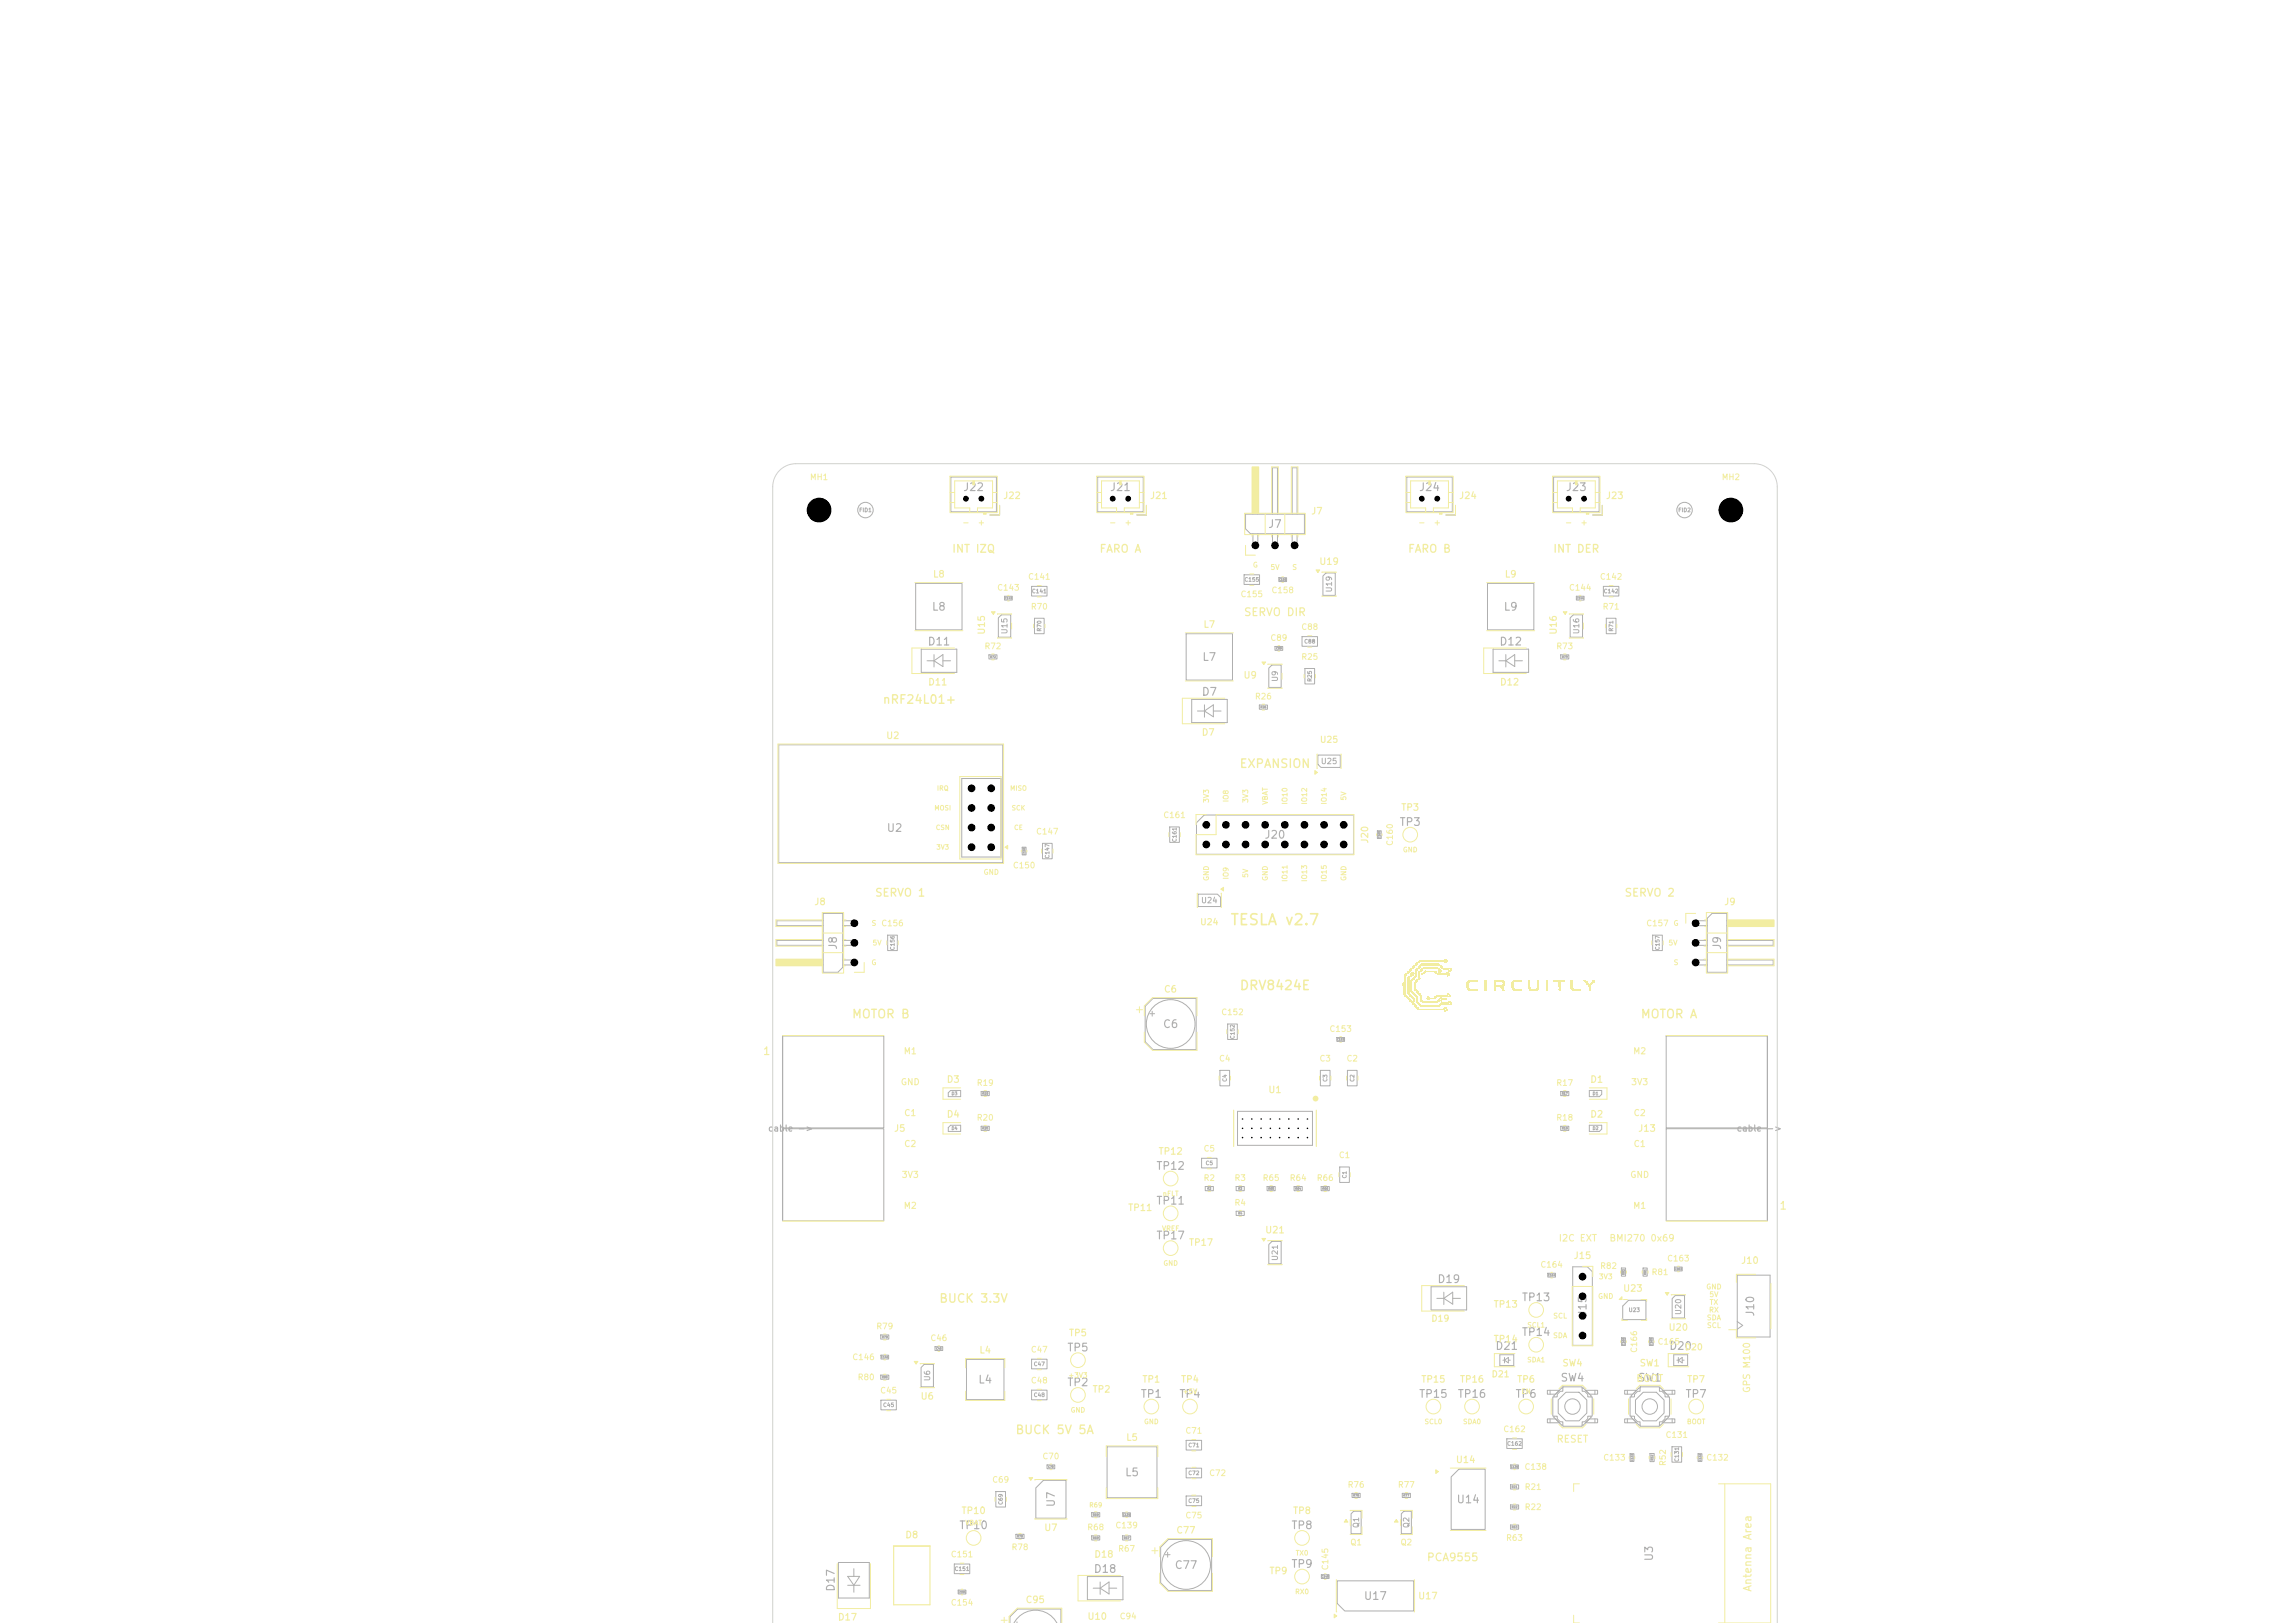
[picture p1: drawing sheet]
<svg xmlns="http://www.w3.org/2000/svg" width="297mm" height="210mm" viewBox="0 0 297 210" stroke-linecap="round" stroke-linejoin="round" font-family="sans-serif">
<defs><g id="words">
<text font-size="1.4" fill="#f2eda1" x="159.1" y="120.1">TESLA v2.7</text>
<text font-size="1.2" fill="#f2eda1" x="160.3" y="128.4">DRV8424E</text>
<g font-size="1.1" fill="#f2eda1">
<text x="114.1" y="91.3">nRF24L01+</text>
<text x="160.3" y="99.6">EXPANSION</text>
<text x="110.2" y="132">MOTOR B</text>
<text x="212.2" y="132">MOTOR A</text>
<text x="121.5" y="168.8">BUCK 3.3V</text>
<text x="131.3" y="185.8">BUCK 5V 5A</text>
</g>
<g font-size="1" fill="#afafaf">
<text x="124.6" y="63.8">J22</text>
<text x="143.6" y="63.8">J21</text>
<text x="183.6" y="63.8">J24</text>
<text x="202.6" y="63.8">J23</text>
<text x="104.3" y="66.8">MH1</text>
<text x="164" y="68.6">J7</text>
<text x="222.3" y="66.8">MH2</text>
<text x="120" y="83.8">D11</text>
<text x="120.5" y="79.3">L8</text>
<text x="194" y="83.8">D12</text>
<text x="194.5" y="79.3">L9</text>
<text x="155.5" y="85.8">L7</text>
<text x="155.4" y="90.3">D7</text>
<text x="114.7" y="107.9">U2</text>
<text x="181" y="107.1">TP3</text>
<text x="163.6" y="108.8">J20</text>
<text x="108.6" y="123" transform="rotate(-90 108.6 123)">J8</text>
<text x="223" y="123" transform="rotate(-90 223 123)">J9</text>
<text x="150.4" y="133.3">C6</text>
<text x="149.6" y="151.6">TP12</text>
<text x="149.6" y="156.1">TP11</text>
<text x="149.6" y="160.6">TP17</text>
<text x="185.9" y="166.3">D19</text>
<text x="196.9" y="168.6">TP13</text>
<text x="196.9" y="173.1">TP14</text>
<text x="205.6" y="170.4" transform="rotate(-90 205.6 170.4)">J15</text>
<text x="227.3" y="170.4" transform="rotate(-90 227.3 170.4)">J10</text>
<text x="126.5" y="179.3">L4</text>
<text x="138" y="179.6">TP2</text>
<text x="138" y="175.1">TP5</text>
<text x="193.4" y="174.9">D21</text>
<text x="201.9" y="179">SW4</text>
<text x="211.9" y="179">SW1</text>
<text x="215.9" y="174.9">D20</text>
<text x="147.5" y="181.1">TP1</text>
<text x="152.5" y="181.1">TP4</text>
<text x="183.6" y="181.1">TP15</text>
<text x="188.6" y="181.1">TP16</text>
<text x="196" y="181.1">TP6</text>
<text x="218" y="181.1">TP7</text>
<text x="145.5" y="191.3">L5</text>
<text x="136.8" y="195.1" transform="rotate(-90 136.8 195.1)">U7</text>
<text x="188.4" y="194.8">U14</text>
<text x="124.1" y="198.1">TP10</text>
<text x="141.5" y="203.8">D18</text>
<text x="151.9" y="203.3">C77</text>
<text x="167" y="198.1">TP8</text>
<text x="167" y="203.1">TP9</text>
<text x="214.2" y="202.1" transform="rotate(-90 214.2 202.1)">U3</text>
<text x="108.3" y="206" transform="rotate(-90 108.3 206)">D17</text>
<text x="176.4" y="207.3">U17</text>
</g>
<g font-size="1" fill="#f2eda1">
<text x="123.1" y="71.8">INT IZQ</text>
<text x="142.2" y="71.8">FARO A</text>
<text x="182.1" y="71.8">FARO B</text>
<text x="200.9" y="71.8">INT DER</text>
<text x="160.9" y="80">SERVO DIR</text>
<text x="113.2" y="116.3">SERVO 1</text>
<text x="210.2" y="116.3">SERVO 2</text>
<text x="98.6" y="136.8">1</text>
<text x="230.2" y="156.8">1</text>
<text x="184.6" y="202.3">PCA9555</text>
<text x="226.9" y="206.1" transform="rotate(-90 226.9 206.1)">Antenna Area</text>
</g>
<g font-size=".9" fill="#f2eda1">
<text x="129.8" y="64.8">J22</text>
<text x="148.8" y="64.8">J21</text>
<text x="188.8" y="64.8">J24</text>
<text x="207.8" y="64.8">J23</text>
<text x="169.6" y="66.8">J7</text>
<text x="120.7" y="74.9">L8</text>
<text x="170.7" y="73.3">U19</text>
<text x="194.7" y="74.9">L9</text>
<text x="127.7" y="82.2" transform="rotate(-90 127.7 82.2)">U15</text>
<text x="155.7" y="81.4">L7</text>
<text x="201.7" y="82.2" transform="rotate(-90 201.7 82.2)">U16</text>
<text x="120" y="88.9">D11</text>
<text x="160.9" y="88">U9</text>
<text x="194" y="88.9">D12</text>
<text x="114.6" y="95.8">U2</text>
<text x="155.4" y="95.4">D7</text>
<text x="181.3" y="105.1">TP3</text>
<text x="177.3" y="109.2" transform="rotate(-90 177.3 109.2)">J20</text>
<text x="105.3" y="117.3">J8</text>
<text x="223.1" y="117.3">J9</text>
<text x="150.6" y="128.6">C6</text>
<text x="122.4" y="140.3">D3</text>
<text x="164.1" y="141.6">U1</text>
<text x="205.7" y="140.3">D1</text>
<text x="115.6" y="146.6">J5</text>
<text x="122.4" y="144.8">D4</text>
<text x="149.9" y="149.6">TP12</text>
<text x="205.7" y="144.8">D2</text>
<text x="211.9" y="146.6">J13</text>
<text x="145.9" y="156.9">TP11</text>
<text x="153.8" y="161.4">TP17</text>
<text x="163.7" y="159.8">U21</text>
<text x="201.6" y="160.8">I2C EXT</text>
<text x="208.2" y="160.8">BMI270 0x69</text>
<text x="203.6" y="163.1">J15</text>
<text x="210" y="167.3">U23</text>
<text x="225.2" y="163.7">J10</text>
<text x="138.3" y="173.1">TP5</text>
<text x="193.2" y="169.4">TP13</text>
<text x="193.2" y="173.9">TP14</text>
<text x="215.9" y="172.4">U20</text>
<text x="126.7" y="175.3">L4</text>
<text x="147.8" y="179.1">TP1</text>
<text x="152.8" y="179.1">TP4</text>
<text x="183.9" y="179.1">TP15</text>
<text x="188.9" y="179.1">TP16</text>
<text x="196.3" y="179.1">TP6</text>
<text x="202.1" y="177">SW4</text>
<text x="211.7" y="179">BOOT</text>
<text x="212.1" y="177">SW1</text>
<text x="218.3" y="179.1">TP7</text>
<text x="119.1" y="181.3">U6</text>
<text x="141.3" y="180.4">TP2</text>
<text x="226.7" y="180.3" transform="rotate(-90 226.7 180.3)">GPS M100</text>
<text x="145.7" y="186.6">L5</text>
<text x="188.3" y="189.5">U14</text>
<text x="201.4" y="186.9">RESET</text>
<text x="124.4" y="196.1">TP10</text>
<text x="167.3" y="196.1">TP8</text>
<text x="117.1" y="199.2">D8</text>
<text x="135.1" y="198.3">U7</text>
<text x="141.5" y="201.8">D18</text>
<text x="152.2" y="198.6">C77</text>
<text x="164.2" y="203.9">TP9</text>
<text x="108.4" y="209.9">D17</text>
<text x="132.7" y="207.6">C95</text>
<text x="140.7" y="209.8">U10</text>
<text x="183.5" y="207.1">U17</text>
</g>
<g font-size=".8" fill="#f2eda1">
<text x="104.7" y="62.3">MH1</text>
<text x="222.7" y="62.3">MH2</text>
<text x="124.5" y="68.2">-</text>
<text x="126.5" y="68.2">+</text>
<text x="143.5" y="68.2">-</text>
<text x="145.5" y="68.2">+</text>
<text x="183.5" y="68.2">-</text>
<text x="185.5" y="68.2">+</text>
<text x="202.5" y="68.2">-</text>
<text x="204.5" y="68.2">+</text>
<text x="129" y="76.6">C143</text>
<text x="133" y="75.2">C141</text>
<text x="160.5" y="77.4">C155</text>
<text x="164.5" y="76.9">C158</text>
<text x="203" y="76.6">C144</text>
<text x="207" y="75.2">C142</text>
<text x="133.3" y="79.1">R70</text>
<text x="164.3" y="83.1">C89</text>
<text x="168.3" y="81.7">C88</text>
<text x="207.3" y="79.1">R71</text>
<text x="127.3" y="84.2">R72</text>
<text x="168.3" y="85.6">R25</text>
<text x="201.3" y="84.2">R73</text>
<text x="162.3" y="90.7">R26</text>
<text x="170.7" y="96.3">U25</text>
<text x="150.5" y="106">C161</text>
<text x="131" y="112.5">C150</text>
<text x="134" y="108.2">C147</text>
<text x="180.4" y="109.5" transform="rotate(-90 180.4 109.5)">C160</text>
<text x="155.2" y="119.9">U24</text>
<text x="114" y="120">C156</text>
<text x="213" y="120">C157</text>
<text x="158" y="131.5">C152</text>
<text x="116.9" y="136.6">M1</text>
<text x="157.7" y="137.5">C4</text>
<text x="170.7" y="137.5">C3</text>
<text x="172" y="133.7">C153</text>
<text x="174.2" y="137.5">C2</text>
<text x="211.3" y="136.6">M2</text>
<text x="116.5" y="140.6">GND</text>
<text x="126.3" y="140.7">R19</text>
<text x="201.3" y="140.7">R17</text>
<text x="211" y="140.6">3V3</text>
<text x="116.9" y="144.6">C1</text>
<text x="116.9" y="148.6">C2</text>
<text x="126.3" y="145.2">R20</text>
<text x="155.7" y="149.2">C5</text>
<text x="201.3" y="145.2">R18</text>
<text x="211.3" y="144.6">C2</text>
<text x="211.3" y="148.6">C1</text>
<text x="116.6" y="152.6">3V3</text>
<text x="155.7" y="153">R2</text>
<text x="159.7" y="153">R3</text>
<text x="163.3" y="153">R65</text>
<text x="166.8" y="153">R64</text>
<text x="170.3" y="153">R66</text>
<text x="173.2" y="150">C1</text>
<text x="210.9" y="152.6">GND</text>
<text x="116.9" y="156.6">M2</text>
<text x="159.7" y="156.2">R4</text>
<text x="211.3" y="156.6">M1</text>
<text x="199.3" y="164.2">C164</text>
<text x="207" y="164.4">R82</text>
<text x="213.7" y="165.2">R81</text>
<text x="215.7" y="163.4">C163</text>
<text x="113.3" y="172.2">R79</text>
<text x="120.3" y="173.7">C46</text>
<text x="185.2" y="171.2">D19</text>
<text x="110.2" y="176.2">C146</text>
<text x="110.9" y="178.8">R80</text>
<text x="133.3" y="179.2">C48</text>
<text x="133.3" y="175.2">C47</text>
<text x="193" y="178.4">D21</text>
<text x="212" y="175.1" transform="rotate(-90 212 175.1)">C166</text>
<text x="214.4" y="174.2">C165</text>
<text x="218" y="174.9">D20</text>
<text x="113.8" y="180.5">C45</text>
<text x="153.3" y="185.7">C71</text>
<text x="194.5" y="185.5">C162</text>
<text x="134.8" y="189">C70</text>
<text x="156.4" y="191.2">C72</text>
<text x="197.2" y="190.4">C138</text>
<text x="207.4" y="189.2">C133</text>
<text x="215.5" y="186.2">C131</text>
<text x="215.8" y="189.8" transform="rotate(-90 215.8 189.8)">R52</text>
<text x="220.7" y="189.2">C132</text>
<text x="128.3" y="192">C69</text>
<text x="144.3" y="197.9">C139</text>
<text x="153.3" y="196.6">C75</text>
<text x="174.3" y="192.7">R76</text>
<text x="180.8" y="192.7">R77</text>
<text x="197.2" y="195.6">R22</text>
<text x="197.2" y="193">R21</text>
<text x="123" y="201.7">C151</text>
<text x="130.8" y="200.8">R78</text>
<text x="140.6" y="198.2">R68</text>
<text x="144.6" y="201">R67</text>
<text x="172.1" y="203.3" transform="rotate(-90 172.1 203.3)">C145</text>
<text x="174.7" y="200.1">Q1</text>
<text x="181.2" y="200.1">Q2</text>
<text x="194.8" y="199.6">R63</text>
<text x="123" y="207.9">C154</text>
<text x="144.8" y="209.7">C94</text>
</g>
<g font-size=".8" fill="#afafaf">
<text x="99.3" y="146.6">cable -&gt;</text>
<text x="224.7" y="146.6">cable -&gt;</text>
</g>
<g font-size=".7" fill="#f2eda1">
<text x="162.1" y="73.6">G</text>
<text x="164.3" y="73.9">5V</text>
<text x="167.2" y="73.9">S</text>
<text x="156.6" y="104" transform="rotate(-90 156.6 104)">3V3</text>
<text x="159.1" y="103.9" transform="rotate(-90 159.1 103.9)">IO8</text>
<text x="161.7" y="104" transform="rotate(-90 161.7 104)">3V3</text>
<text x="164.2" y="104.2" transform="rotate(-90 164.2 104.2)">VBAT</text>
<text x="166.8" y="104.2" transform="rotate(-90 166.8 104.2)">IO10</text>
<text x="169.3" y="104.2" transform="rotate(-90 169.3 104.2)">IO12</text>
<text x="171.8" y="104.2" transform="rotate(-90 171.8 104.2)">IO14</text>
<text x="174.4" y="103.7" transform="rotate(-90 174.4 103.7)">5V</text>
<text x="127.2" y="113.3">GND</text>
<text x="159.1" y="113.9" transform="rotate(-90 159.1 113.9)">IO9</text>
<text x="161.7" y="113.7" transform="rotate(-90 161.7 113.7)">5V</text>
<text x="112.7" y="120">S</text>
<text x="156.6" y="114.1" transform="rotate(-90 156.6 114.1)">GND</text>
<text x="164.2" y="114.1" transform="rotate(-90 164.2 114.1)">GND</text>
<text x="166.8" y="114.2" transform="rotate(-90 166.8 114.2)">IO11</text>
<text x="169.3" y="114.2" transform="rotate(-90 169.3 114.2)">IO13</text>
<text x="171.8" y="114.2" transform="rotate(-90 171.8 114.2)">IO15</text>
<text x="174.4" y="114.1" transform="rotate(-90 174.4 114.1)">GND</text>
<text x="216.5" y="120">G</text>
<text x="112.7" y="125">G</text>
<text x="112.8" y="122.5">5V</text>
<text x="215.8" y="122.5">5V</text>
<text x="216.5" y="125">S</text>
<text x="206.8" y="165.7">3V3</text>
<text x="220.7" y="167">GND</text>
<text x="221.1" y="168">5V</text>
<text x="200.9" y="173.3">SDA</text>
<text x="200.9" y="170.8">SCL</text>
<text x="206.7" y="168.2">GND</text>
<text x="220.8" y="171">SDA</text>
<text x="220.8" y="172">SCL</text>
<text x="221.1" y="170">RX</text>
<text x="221.2" y="169">TX</text>
</g>
<g font-size=".7" fill="#afafaf">
<text x="172.5" y="76.7" transform="rotate(-90 172.5 76.7)">U19</text>
<text x="130.5" y="82.1" transform="rotate(-90 130.5 82.1)">U15</text>
<text x="204.5" y="82.1" transform="rotate(-90 204.5 82.1)">U16</text>
<text x="165.5" y="88.3" transform="rotate(-90 165.5 88.3)">U9</text>
<text x="170.9" y="99">U25</text>
<text x="155.4" y="117">U24</text>
<text x="165.5" y="163.2" transform="rotate(-90 165.5 163.2)">U21</text>
<text x="217.7" y="170.2" transform="rotate(-90 217.7 170.2)">U20</text>
<text x="120.5" y="178.8" transform="rotate(-90 120.5 178.8)">U6</text>
<text x="176" y="197.8" transform="rotate(-90 176 197.8)">Q1</text>
<text x="182.5" y="197.8" transform="rotate(-90 182.5 197.8)">Q2</text>
</g>
<g font-size=".6" fill="#f2eda1">
<text x="120.9" y="105">MOSI</text>
<text x="121" y="107.5">CSN</text>
<text x="121.2" y="102.5">IRQ</text>
<text x="130.7" y="102.5">MISO</text>
<text x="130.9" y="105">SCK</text>
<text x="131.2" y="107.5">CE</text>
<text x="121.1" y="110.1">3V3</text>
<text x="181.5" y="110.4">GND</text>
<text x="150.4" y="154.9">nFLT</text>
<text x="150.3" y="159.4">VREF</text>
<text x="150.5" y="163.9">GND</text>
<text x="197.6" y="171.9">SCL1</text>
<text x="138.2" y="178.4">+3V3</text>
<text x="197.6" y="176.4">SDA1</text>
<text x="138.5" y="182.9">GND</text>
<text x="148" y="184.4">GND</text>
<text x="153" y="180.5">+5V</text>
<text x="184.3" y="184.4">SCL0</text>
<text x="189.3" y="184.4">SDA0</text>
<text x="196.8" y="180.5">EN</text>
<text x="218.2" y="184.4">BOOT</text>
<text x="124.9" y="197.5">VBAT</text>
<text x="140.9" y="195.2">R69</text>
<text x="167.6" y="201.4">TX0</text>
<text x="167.5" y="206.4">RX0</text>
</g>
<g font-size=".5" fill="#afafaf">
<text x="111.1" y="66.4">FID1</text>
<text x="217.1" y="66.4">FID2</text>
<text x="133.5" y="76.9">C141</text>
<text x="161" y="75.4">C155</text>
<text x="207.5" y="76.9">C142</text>
<text x="134.9" y="81.8" transform="rotate(-90 134.9 81.8)">R70</text>
<text x="168.7" y="83.4">C88</text>
<text x="208.9" y="81.8" transform="rotate(-90 208.9 81.8)">R71</text>
<text x="169.9" y="88.3" transform="rotate(-90 169.9 88.3)">R25</text>
<text x="135.9" y="111.1" transform="rotate(-90 135.9 111.1)">C147</text>
<text x="152.4" y="109" transform="rotate(-90 152.4 109)">C161</text>
<text x="115.9" y="123" transform="rotate(-90 115.9 123)">C156</text>
<text x="214.9" y="123" transform="rotate(-90 214.9 123)">C157</text>
<text x="159.9" y="134.5" transform="rotate(-90 159.9 134.5)">C152</text>
<text x="158.9" y="140" transform="rotate(-90 158.9 140)">C4</text>
<text x="171.9" y="140" transform="rotate(-90 171.9 140)">C3</text>
<text x="175.4" y="140" transform="rotate(-90 175.4 140)">C2</text>
<text x="156" y="150.9">C5</text>
<text x="174.4" y="152.5" transform="rotate(-90 174.4 152.5)">C1</text>
<text x="210.7" y="169.9">U23</text>
<text x="133.7" y="176.9">C47</text>
<text x="114.2" y="182.2">C45</text>
<text x="133.7" y="180.9">C48</text>
<text x="153.7" y="191">C72</text>
<text x="153.7" y="187.4">C71</text>
<text x="195" y="187.2">C162</text>
<text x="217.4" y="189.2" transform="rotate(-90 217.4 189.2)">C131</text>
<text x="129.9" y="194.8" transform="rotate(-90 129.9 194.8)">C69</text>
<text x="153.7" y="194.6">C75</text>
<text x="123.5" y="203.4">C151</text>
</g>
<g font-size=".4" fill="#afafaf">
<text x="123.1" y="141.8">D3</text>
<text x="206" y="141.8">D1</text>
<text x="123.1" y="146.3">D4</text>
<text x="206" y="146.3">D2</text>
</g>
<g font-size=".3" fill="#afafaf">
<text x="130" y="77.6">C143</text>
<text x="165.5" y="75.2">C158</text>
<text x="204" y="77.6">C144</text>
<text x="128.1" y="85.2">R72</text>
<text x="165.1" y="84.1">C89</text>
<text x="202.1" y="85.2">R73</text>
<text x="163.1" y="91.7">R26</text>
<text x="132.7" y="110.6" transform="rotate(-90 132.7 110.6)">C150</text>
<text x="178.7" y="108.5" transform="rotate(-90 178.7 108.5)">C160</text>
<text x="173" y="134.7">C153</text>
<text x="127.1" y="141.7">R19</text>
<text x="202.1" y="141.7">R17</text>
<text x="127.1" y="146.2">R20</text>
<text x="202.1" y="146.2">R18</text>
<text x="156.2" y="154">R2</text>
<text x="160.2" y="154">R3</text>
<text x="164.1" y="154">R65</text>
<text x="167.6" y="154">R64</text>
<text x="171.1" y="154">R66</text>
<text x="160.2" y="157.2">R4</text>
<text x="200.3" y="165.2">C164</text>
<text x="210.3" y="165" transform="rotate(-90 210.3 165)">R82</text>
<text x="213.1" y="165" transform="rotate(-90 213.1 165)">R81</text>
<text x="216.7" y="164.4">C163</text>
<text x="114.1" y="173.2">R79</text>
<text x="114" y="175.8">C146</text>
<text x="114.1" y="178.4">R80</text>
<text x="121.1" y="174.7">C46</text>
<text x="210.3" y="174.1" transform="rotate(-90 210.3 174.1)">C166</text>
<text x="213.9" y="174.1" transform="rotate(-90 213.9 174.1)">C165</text>
<text x="135.6" y="190">C70</text>
<text x="195.5" y="190">C138</text>
<text x="211.4" y="189.1" transform="rotate(-90 211.4 189.1)">C133</text>
<text x="214" y="189" transform="rotate(-90 214 189)">R52</text>
<text x="220.2" y="189.1" transform="rotate(-90 220.2 189.1)">C132</text>
<text x="141.4" y="196.2">R69</text>
<text x="145.3" y="196.2">C139</text>
<text x="175.1" y="193.7">R76</text>
<text x="181.6" y="193.7">R77</text>
<text x="195.6" y="195.2">R22</text>
<text x="195.6" y="197.8">R63</text>
<text x="195.6" y="192.6">R21</text>
<text x="131.6" y="199">R78</text>
<text x="141.4" y="199.2">R68</text>
<text x="145.4" y="199.2">R67</text>
<text x="124" y="206.2">C154</text>
<text x="171" y="204.2">C145</text>
</g>
</g></defs>
<g fill="none" stroke="#afafaf" stroke-width=".13">
<path d="M118.5 75.5h6v6h-6zM123.1 61.7h5.8v4.5h-5.8zM129.4 65.4v1.2h-1.3M129.6 79.6h1.2v2.8h-1.6v-2.4zM130 77.1h1v.6h-1zM133.5 75.9h2v1.2h-2zM142.1 61.7h5.8v4.5h-5.8zM148.4 65.4v1.2h-1.3M161 74.4h2v1.2h-2zM161.2 66.5h7.6v2.6h-7l-.6-.7zM162.1 66.5v-6h.7v6M162.1 69.1v1.8h.7v-1.8"/>
<path d="M164.7 66.5v-6h.6v6M164.7 69.1v1.8h.6v-1.8M165.5 74.7h1v.6h-1zM167.2 66.5v-6h.7v6M167.2 69.1v1.8h.7v-1.8M171.6 74.1h1.2v2.9h-1.6v-2.5zM182 61.7h6v4.5h-6zM188.4 65.4v1.2h-1.3M192.5 75.5h6v6h-6zM201 61.7h6v4.5h-6zM203.6 79.6h1.2v2.8h-1.6v-2.4zM204 77.1h1v.6h-1z"/>
<path d="M207.4 65.4v1.2h-1.3M207.5 75.9h2v1.2h-2zM119.2 84h4.6v3h-4.6zM120 85.5h.9M120.9 84.7v1.6M120.9 85.5l1.1-.8v1.6zM122 85.5h1M128 84.7h1v.6h-1zM129.8 96.4h-29v15.2M133.9 80h1.2v2h-1.2zM153.5 82h6v6h-6zM154.2 90.5h4.6v3h-4.6z"/>
<path d="M155 92h.9M155.9 91.2v1.6M155.9 92l1.1-.8v1.6zM157 92h1M163 91.2h1v.6h-1zM164.2 86.4l.4-.3h1.2v2.9h-1.6zM165 83.7h1v.4h-1zM168.5 82.4h2v1.2h-2zM168.9 86.5h1.2v2h-1.2zM170.6 97.7h2.8v1.6h-2.5l-.3-.4zM193.2 84h4.6v3h-4.6zM194 85.5h.9"/>
<path d="M194.9 84.7v1.6M194.9 85.5l1.1-.8v1.6zM196 85.5h1M202 84.7h1v.6h-1zM207.9 80h1.2v2h-1.2zM106.5 119.1h-6v.7h6M106.5 118.2h2.6v7l-.7 .6h-1.9zM109.1 119.1h1.8v.7h-1.8M124.5 100.7h5v10.2h-5zM132.3 109.6h.5v1h-.5zM134.9 109.1h1.3v2h-1.3zM151.4 107h1.2v2h-1.2z"/>
<path d="M155 115.7h2.6l.3 .4v1.2h-2.9zM155.8 105.5h19.4v5h-20.4v-4zM178.3 107.5h.4v1h-.4zM220.9 119.1h-1.8v.7h1.8M221.6 118.2h1.9v7.6h-2.6v-7zM223.5 119.1h6v.7h-6M101.3 134.1h13.1v11.8h-13.1zM106.5 121.7h-6v.6h6M106.5 124.2h-6v.7h6M109.1 121.7h1.8v.6h-1.8M109.1 124.2h1.8v.7h-1.8M114.9 121h1.2v2h-1.2z"/>
<path d="M148.8 131.2h.6M149.1 130.9v.6M149.2 129.2h5.6v6.6h-5.6l-1-1v-4.6zM157.9 138.5h1.2v2h-1.2zM158.9 132.5h1.2v2h-1.2zM170.9 138.5h1.2v2h-1.2zM173 134.2h1v.6h-1zM174.4 138.5h1.2v2h-1.2zM213.9 121h1.2v2h-1.2zM215.6 134.1h13.1v11.8h-13.1zM220.9 121.7h-1.8v.6h1.8M220.9 124.2h-1.8v.7h1.8"/>
<path d="M223.5 121.7h6v.6h-6M223.5 124.2h6v.7h-6M101.3 146.1h13.1v11.8h-13.1zM122.7 141.4l.3-.3h1.3v.8h-1.6zM123 145.6h1.3v.8h-1.6v-.5zM127 145.7h1v.6h-1zM127 141.2h1v.6h-1zM155.5 149.9h2v1.2h-2zM156 153.5h1v.6h-1zM160 153.5h1v.6h-1zM160 156.7h1v.6h-1zM160.1 143.8h9.7v4.4h-9.7z"/>
<path d="M164 153.5h1v.6h-1zM167.5 153.5h1v.6h-1zM171 153.5h1v.6h-1zM173.4 151h1.2v2h-1.2zM202 141.2h1v.6h-1zM202 145.7h1v.6h-1zM205.7 141.1h1.6v.5l-.3 .3h-1.3zM205.7 145.6h1.6v.5l-.3 .3h-1.3zM215.6 146.1h13.1v11.8h-13.1zM114 177.9h1v.6h-1zM114 172.7h1v.6h-1zM114 175.3h1v.6h-1z"/>
<path d="M119.6 176.6h1.2v2.8h-1.6v-2.4zM121 174.3h1v.4h-1zM125.1 175.9h4.8v5.2h-4.8zM133.5 179.9h2v1.2h-2zM133.5 175.9h2v1.2h-2zM164.6 160.6h1.2v2.9h-1.6v-2.5zM185.2 166.5h4.6v3h-4.6zM185.9 168h1M186.9 167.2v1.6M186.9 168l1.1-.8v1.6zM188 168h1M194.1 175.3h1.8v1.4h-1.8z"/>
<path d="M194.5 176h.2M194.7 175.7v.7M194.7 176l.5-.3v.7zM195.2 176h.3M200.3 179.9h1.5l-.5 .5h-1zM200.3 164.7h1v.6h-1zM200.6 179.9v.5M202.2 179.6h-.1l-1 1v.2M202.3 179.4h2.4v.6h.4l.4 .4v.3h.5v2.6h-.5v.3l-.4 .4h-.4v.6h-2.4v-.6h-.4l-.4-.4v-.3h-.5v-2.6h.5v-.3l.4-.4h.4zM203.5 163.9h1.9l.7 .7v9.5h-2.6zM204.7 179.6h.2l1 1v.2M205.2 179.9h1.5v.5h-1z"/>
<path d="M206.4 179.9v.5M209.8 164.1h.6v1h-.6zM209.8 173.1h.6v1h-.6zM210.3 179.9h1.5l-.5 .5h-1zM210.6 179.9v.5M210.7 168.3h2.3v2.5h-3v-1.8zM212.2 179.6h-.1l-1 1v.2M212.3 179.4h2.4v.6h.4l.4 .4v.3h.6v2.6h-.6v.3l-.4 .4h-.4v.6h-2.4v-.6h-.4l-.4-.4v-.3h-.5v-2.6h.5v-.3l.4-.4h.4zM212.6 164.1h.6v1h-.6zM213.4 173.1h.6v1h-.6zM214.7 179.6h.2l1 1v.2M215.2 179.9h1.5v.5h-1z"/>
<path d="M216.4 179.9v.5M216.6 175.3h1.8v1.4h-1.8zM216.7 163.9h1v.6h-1zM216.8 167.6h1.2v2.9h-1.6v-2.5zM217 176h.2M217.2 175.7v.7M217.2 176l.5-.3v.7zM217.7 176h.2M224.8 165h4.3v8h-4.3zM224.8 171l.7 .5-.7 .5M114 181.2h2v1.2h-2zM128.9 193h1.2v2h-1.2z"/>
<path d="M131.5 198.5h1v.6h-1zM135 191.6h2.9v4.9h-3.8v-4zM135.5 189.5h1v.5h-1zM141.3 198.7h1v.6h-1zM141.3 195.7h1v.6h-1zM143.3 187.2h6.4v6.6h-6.4zM145.3 198.7h1v.6h-1zM145.3 195.8h1v.5h-1zM151.2 199.2h5.6v6.6h-5.6l-1-1v-4.6zM153.5 190h2v1.2h-2zM153.5 186.4h2v1.2h-2zM153.5 193.6h2v1.2h-2z"/>
<path d="M175 193.2h1v.6h-1zM175.2 195.6h1v2.9h-1.3v-2.6zM181.3 195.9l.4-.3h.9v2.9h-1.3zM181.5 193.2h1v.6h-1zM187.8 191.1l1-1h3.4v7.8h-4.4zM195 186.2h2v1.2h-2zM195.5 194.7h1v.6h-1zM195.5 197.3h1v.6h-1zM195.5 192.1h1v.6h-1zM195.5 189.5h1v.5h-1zM200.3 183.6h1l.5 .5h-1.5zM200.6 183.6v.5"/>
<path d="M201.1 183.3v.1l1 1h.1M201.7 181.2l1-1h1.7l1 1v1.7l-1 1h-1.7l-1-1zM205.2 184.1l.5-.5h1v.5zM205.9 183.3v.1l-1 1h-.2M206.4 183.6v.5M210.3 183.6h1l.5 .5h-1.5zM210.6 183.6v.5M211 188.1h.4v1h-.4zM211.1 183.3v.1l1 1h.1M211.7 181.2l1-1h1.7l1 1v1.7l-1 1h-1.7l-1-1zM213.5 188.1h.6v1h-.6zM215.2 184.1l.5-.5h1v.5z"/>
<path d="M215.9 183.3v.1l-1 1h-.2M216.4 187.2h1.2v2h-1.2zM216.4 183.6v.5M219.7 188.1h.6v1h-.6zM108.5 202.2h4v4.6h-4zM109.7 205.1h1.6M109.7 204h1.6l-.8 1.1zM110.5 203v1M110.5 205.1v.9M123.5 202.4h2v1.2h-2zM124 205.8h1v.5h-1zM130.7 210.1v-.9l1-1h5.6v1.9"/>
<path d="M131.2 210.1a3.1 3.1 0 0 1 2.8-1.7 3.1 3.1 0 0 1 2.8 1.7M131.6 209.9v.2M140.7 204h4.6v3h-4.6zM141.5 205.5h.9M142.4 204.7v1.6M142.4 205.5l1.1-.8v1.6zM143.5 205.5h1M150.8 201.2h.6M151.1 200.9v.6M171 203.8h1v.5h-1zM173 204.6h10v3.9h-9l-1-1z"/>
<circle cx="112" cy="66" r="1"/>
<circle cx="218" cy="66" r="1"/>
<circle cx="151.5" cy="132.5" r="3.1"/>
<circle cx="203.5" cy="182" r="1"/>
<circle cx="213.5" cy="182" r="1"/>
<circle cx="153.5" cy="202.5" r="3.1"/>
</g>
<path d="M101.3 134.1v11.9M228.7 134.1v11.9M101.3 146.1v11.9M228.7 146.1v11.9" fill="none" stroke="#afafaf" stroke-width=".15"/>
<circle cx="129.5" cy="110.9" r=".05" fill="#afafaf"/>
<path d="M129.8 96.4v15.2h-29" fill="none" stroke="#afafaf" stroke-width=".13"/>
<circle cx="129.8" cy="111.6" r=".05" fill="#afafaf"/>
<g fill="#f2eda1">
<path d="M181.5 127.2h.5v.1h-.5z"/>
<path d="M181.5 127.3h.2v.2h-.2z"/>
<path d="M181.5 127.5h.5v.1h-.5z"/>
<path d="M181.6 127.1h.3v.1h-.3z"/>
<path d="M181.6 127.6h.3v.9h-.3z"/>
<path d="M181.6 128.5h.2v.1h-.2z"/>
<path d="M181.6 128.6h.3v.1h-.3z"/>
<path d="M181.7 126.2h.3v.1h-.3z"/>
<path d="M181.7 126.3h.2v.8h-.2z"/>
<path d="M181.7 128.7h.3v.1h-.3z"/>
<path d="M181.8 126.1h.3v.1h-.3z"/>
<path d="M181.8 127.3h.2v.2h-.2z"/>
<path d="M181.8 128.8h.3v.1h-.3z"/>
<path d="M181.9 126h.3v.1h-.3z"/>
<path d="M181.9 128.9h.3v.1h-.3z"/>
<path d="M182 125.9h.3v.1h-.3z"/>
<path d="M182 129h.3v.1h-.3z"/>
<path d="M182.1 125.8h.3v.1h-.3z"/>
<path d="M182.1 126.5h.3v2h-.3z"/>
<path d="M182.1 129.1h.3v.1h-.3z"/>
<path d="M182.2 125.7h.3v.1h-.3z"/>
<path d="M182.2 126.5h.3h-.3z"/>
<path d="M182.2 128.5h.3v.1h-.3z"/>
<path d="M182.2 129.2h.3v.1h-.3z"/>
<path d="M182.3 125.6h.3v.1h-.3z"/>
<path d="M182.3 126.4h.3v.1h-.3z"/>
<path d="M182.3 128.6h.3v.1h-.3z"/>
<path d="M182.3 129.3h.3v.1h-.3z"/>
<path d="M182.4 125.5h.2v.1h-.2z"/>
<path d="M182.4 126.3h.2v.1h-.2z"/>
<path d="M182.4 128.7h.2v.1h-.2z"/>
<path d="M182.4 129.4h.2v.1h-.2z"/>
<path d="M182.5 125.4h.2v.1h-.2z"/>
<path d="M182.5 126.2h.4v.1h-.4z"/>
<path d="M182.5 128.8h.2v.1h-.2z"/>
<path d="M182.5 129.5h.2v.1h-.2z"/>
<path d="M182.6 125.3h.2v.1h-.2z"/>
<path d="M182.6 125.9h.4v.1h-.4z"/>
<path d="M182.6 126v.1z"/>
<path d="M182.6 126.1h.4v.1h-.4z"/>
<path d="M182.6 126.8h.2v.1h-.2z"/>
<path d="M182.6 126.9h.1v1.4h-.1z"/>
<path d="M182.6 128.3h.2v.1h-.2z"/>
<path d="M182.6 128.9h.2v.1h-.2z"/>
<path d="M182.6 129.6h.2v.1h-.2z"/>
<path d="M182.6 125.2h.3v.1h-.3z"/>
<path d="M182.6 125.8h.3v.1h-.3z"/>
<path d="M182.6 126.7h.3v.1h-.3z"/>
<path d="M182.6 128.4h.3v.1h-.3z"/>
<path d="M182.6 129h.3v.1h-.3z"/>
<path d="M182.6 129.7h.3v.1h-.3z"/>
<path d="M182.7 125.1h.3v.1h-.3z"/>
<path d="M182.7 126.6h.3v.1h-.3z"/>
<path d="M182.7 128.5h.3h-.3z"/>
<path d="M182.7 129.1h.3v.1h-.3z"/>
<path d="M182.7 129.8h.3v.1h-.3z"/>
<path d="M182.8 125h.3v.1h-.3z"/>
<path d="M182.8 126h.2v.1h-.2z"/>
<path d="M182.8 126.5h.3v.1h-.3z"/>
<path d="M182.8 128.5h.3v.1h-.3z"/>
<path d="M182.8 129.2h.3v.1h-.3z"/>
<path d="M182.8 129.9h.3v.1h-.3z"/>
<path d="M182.9 124.9h.3v.1h-.3z"/>
<path d="M182.9 126.5h.3h-.3z"/>
<path d="M182.9 128.6h.3v.1h-.3z"/>
<path d="M182.9 129.3h.2v.3h-.2z"/>
<path d="M182.9 130h.3v.1h-.3z"/>
<path d="M182.9 130.1h.4v.1h-.4z"/>
<path d="M183 124.8h.3v.1h-.3z"/>
<path d="M183 126.4h.3v.1h-.3z"/>
<path d="M183 127h.3v.1h-.3z"/>
<path d="M183 127.1h.2v.9h-.2z"/>
<path d="M183 128h.3v.1h-.3z"/>
<path d="M183 128.1h.4v.1h-.4z"/>
<path d="M183 128.7h.3v.1h-.3z"/>
<path d="M183 130.2h.4v.1h-.4z"/>
<path d="M183.1 124.7h.3v.1h-.3z"/>
<path d="M183.1 125.5h.3v.1h-.3z"/>
<path d="M183.1 125.6h.2v.8h-.2z"/>
<path d="M183.1 126.9h.3v.1h-.3z"/>
<path d="M183.1 128.2h.4v.1h-.4z"/>
<path d="M183.1 128.8h.3v.1h-.3z"/>
<path d="M183.1 130.3h.4v.1h-.4z"/>
<path d="M183.2 124.7h.3h-.3z"/>
<path d="M183.2 125.4h.3v.1h-.3z"/>
<path d="M183.2 126.8h.3v.1h-.3z"/>
<path d="M183.2 128.3h.4v.1h-.4z"/>
<path d="M183.2 128.9h.3v.1h-.3z"/>
<path d="M183.2 130.4h.4h-.4z"/>
<path d="M183.3 124.6h.3v.1h-.3z"/>
<path d="M183.3 125.3h.3v.1h-.3z"/>
<path d="M183.3 126.7h.3v.1h-.3z"/>
<path d="M183.3 128.4h.4v.1h-.4z"/>
<path d="M183.3 129h.2v.7h-.2z"/>
<path d="M183.3 129.7h.3v.1h-.3z"/>
<path d="M183.3 130.4h.4v.1h-.4z"/>
<path d="M183.4 124.5h.3v.1h-.3z"/>
<path d="M183.4 125.2h.3v.1h-.3z"/>
<path d="M183.4 126.6h.3v.1h-.3z"/>
<path d="M183.4 128.5h.4h-.4z"/>
<path d="M183.4 129.8h.3v.1h-.3z"/>
<path d="M183.4 130.5h3.5v.1h-3.5z"/>
<path d="M183.5 124.4h3.5v.1h-3.5z"/>
<path d="M183.5 125.1h.3v.1h-.3z"/>
<path d="M183.5 126.5h.3v.1h-.3z"/>
<path d="M183.5 128.5h.4v.1h-.4z"/>
<path d="M183.5 129.9h.3v.1h-.3z"/>
<path d="M183.5 130.6h3.4v.1h-3.4z"/>
<path d="M183.6 124.3h3.3v.1h-3.3z"/>
<path d="M183.6 125h.3v.1h-.3z"/>
<path d="M183.6 125.7h.3v.1h-.3z"/>
<path d="M183.6 125.8h.2v.7h-.2z"/>
<path d="M183.6 128.6h.3v.1h-.3z"/>
<path d="M183.6 130h.3v.1h-.3z"/>
<path d="M183.7 124.9h.3v.1h-.3z"/>
<path d="M183.7 125.6h.3v.1h-.3z"/>
<path d="M183.7 128.7h.3v.1h-.3z"/>
<path d="M183.7 130.1h2.7v.1h-2.7z"/>
<path d="M183.8 124.8h2.6v.1h-2.6z"/>
<path d="M183.8 125.5h.3v.1h-.3z"/>
<path d="M183.8 128.8h.2v.6h-.2z"/>
<path d="M183.8 129.4h.3v.1h-.3z"/>
<path d="M183.8 130.2h2.6v.1h-2.6z"/>
<path d="M183.9 124.7h2.5v.1h-2.5z"/>
<path d="M183.9 125.4h.3v.1h-.3z"/>
<path d="M183.9 129.5h.3v.1h-.3z"/>
<path d="M184 124.7h2.3h-2.3z"/>
<path d="M184 125.3h.3v.1h-.3z"/>
<path d="M184 126h.3v.1h-.3z"/>
<path d="M184 126.1h.2v.1h-.2z"/>
<path d="M184 129.6h2.2v.1h-2.2z"/>
<path d="M184.1 125.2h2.1v.1h-2.1z"/>
<path d="M184.1 125.9h.3v.1h-.3z"/>
<path d="M184.1 129.7h2v.1h-2z"/>
<path d="M184.2 125.1h1.9v.1h-1.9z"/>
<path d="M184.2 125.8h.3v.1h-.3z"/>
<path d="M184.3 125.7h1.6v.1h-1.6z"/>
<path d="M184.4 125.6h1.4v.1h-1.4z"/>
<path d="M184.5 125.5v.1z"/>
<path d="M184.5 129.1h.2v.1h-.2z"/>
<path d="M184.6 129h.4v.1h-.4z"/>
<path d="M184.6 129.2h1.1v.1h-1.1z"/>
<path d="M184.6 129.3h.4v.1h-.4z"/>
<path d="M184.7 128.9h.2v.1h-.2z"/>
<path d="M184.9 129.1h.9v.1h-.9z"/>
<path d="M185.6 129h.3v.1h-.3z"/>
<path d="M185.7 125.8h.3v.1h-.3z"/>
<path d="M185.7 128.9h.3v.1h-.3z"/>
<path d="M185.8 125.9h.3v.1h-.3z"/>
<path d="M185.8 128.8h1.5v.1h-1.5z"/>
<path d="M185.9 126h1.4v.1h-1.4z"/>
<path d="M185.9 128.7h1.4v.1h-1.4z"/>
<path d="M186 125.3h.3v.1h-.3z"/>
<path d="M186 126.1h1.3v.1h-1.3z"/>
<path d="M186 129.5h.3v.1h-.3z"/>
<path d="M186.1 125.4h.3v.1h-.3z"/>
<path d="M186.1 125.5h.4v.1h-.4z"/>
<path d="M186.1 125.6h.2v.1h-.2z"/>
<path d="M186.1 129.4h.5v.1h-.5z"/>
<path d="M186.2 125.7h.3v.1h-.3z"/>
<path d="M186.2 125.8h.2v.1h-.2z"/>
<path d="M186.2 129.3h.2v.1h-.2z"/>
<path d="M186.3 124.9h.2v.1h-.2z"/>
<path d="M186.3 129.1h.3v.1h-.3z"/>
<path d="M186.3 129.2h.1v.1h-.1z"/>
<path d="M186.3 130h.2v.1h-.2z"/>
<path d="M186.4 125h.2v.1h-.2z"/>
<path d="M186.4 129h.1v.1h-.1z"/>
<path d="M186.4 129.9h1.2v.1h-1.2z"/>
<path d="M186.4 125.1h.3v.1h-.3z"/>
<path d="M186.4 125.6h.1v.1h-.1z"/>
<path d="M186.4 129.5h.1v.1h-.1z"/>
<path d="M186.4 129.8h1.1v.1h-1.1z"/>
<path d="M186.5 125.2h.3v.1h-.3z"/>
<path d="M186.5 129.2h.8v.2h-.8z"/>
<path d="M186.5 129.7h1.4v.1h-1.4z"/>
<path d="M186.6 125.3h1v.1h-1z"/>
<path d="M186.7 125.4h.8v.1h-.8z"/>
<path d="M186.7 130.4h.5v.1h-.5z"/>
<path d="M186.8 124.1h.4v.1h-.4z"/>
<path d="M186.8 124.2h.5v.1h-.5z"/>
<path d="M186.8 124.5h.4v.1h-.4z"/>
<path d="M186.8 130.4h.4h-.4z"/>
<path d="M186.8 130.7h.4v.1h-.4z"/>
<path d="M186.9 124.6h.2v.1h-.2z"/>
<path d="M186.9 130.8h.2v.1h-.2z"/>
<path d="M187.1 124.3h.2v.2h-.2z"/>
<path d="M187.1 125.9h.5v.1h-.5z"/>
<path d="M187.1 130.5h.2v.2h-.2z"/>
<path d="M187.2 125.8h.3v.1h-.3z"/>
<path d="M187.2 126.2h.4v.1h-.4z"/>
<path d="M187.2 128.6h.4v.1h-.4z"/>
<path d="M187.2 128.9h.4v.1h-.4z"/>
<path d="M187.3 126.3h.1v.1h-.1z"/>
<path d="M187.3 128.5h.2v.1h-.2z"/>
<path d="M187.4 125.5h.5v.1h-.5z"/>
<path d="M187.4 126.1h.2v.1h-.2z"/>
<path d="M187.5 125.2h.3v.1h-.3z"/>
<path d="M187.5 125.6h.3v.1h-.3z"/>
<path d="M187.5 126h.1v.1h-.1z"/>
<path d="M187.5 128.7h.2v.2h-.2z"/>
<path d="M187.5 129.6h.3v.1h-.3z"/>
<path d="M187.5 130h.3v.1h-.3z"/>
<path d="M187.7 125.3h.2v.2h-.2z"/>
<path d="M187.7 129.8h.2v.2h-.2z"/>
<path d="M189.8 127.1h.3v.8h-.3z"/>
<path d="M189.9 126.9h1.3v.1h-1.3z"/>
<path d="M189.9 127h.3v.1h-.3z"/>
<path d="M189.9 127.9h.3v.1h-.3z"/>
<path d="M189.9 128h1.3v.1h-1.3z"/>
<path d="M190 126.8h1.2v.1h-1.2z"/>
<path d="M190 128.1h1.2v.1h-1.2z"/>
<path d="M192.1 126.8h.3v1.4h-.3z"/>
<path d="M193.4 126.8h1.2v.1h-1.2z"/>
<path d="M193.4 126.9h1.3v.1h-1.3z"/>
<path d="M193.4 127h.2v.5h-.2z"/>
<path d="M193.4 127.5h1.3v.1h-1.3z"/>
<path d="M193.4 127.6h1.2v.1h-1.2z"/>
<path d="M193.4 127.7h.2v.5h-.2z"/>
<path d="M194.1 127.7h.3v.1h-.3z"/>
<path d="M194.2 127.8h.3v.1h-.3z"/>
<path d="M194.3 127.9h.3v.1h-.3z"/>
<path d="M194.4 127h.3v.1h-.3z"/>
<path d="M194.4 127.4h.3v.1h-.3z"/>
<path d="M194.4 128h.2v.1h-.2z"/>
<path d="M194.4 128.1h.3v.1h-.3z"/>
<path d="M194.5 127.1h.2v.3h-.2z"/>
<path d="M195.6 127h.3v.1h-.3z"/>
<path d="M195.6 127.1h.3v.8h-.3z"/>
<path d="M195.7 126.9h1.2v.1h-1.2z"/>
<path d="M195.7 127.9h.2v.1h-.2z"/>
<path d="M195.7 128h1.2v.1h-1.2z"/>
<path d="M195.8 126.8h1.1v.1h-1.1z"/>
<path d="M195.8 128.1h1.1v.1h-1.1z"/>
<path d="M197.8 126.8h.1v1h-.1z"/>
<path d="M197.8 127.8h.2v.2h-.2z"/>
<path d="M197.8 128h1.3v.1h-1.3z"/>
<path d="M197.9 128.1h1.1v.1h-1.1z"/>
<path d="M198.9 127.9h.3v.1h-.3z"/>
<path d="M199 126.8h.2v1.1h-.2z"/>
<path d="M200.1 126.8h.2v1.4h-.2z"/>
<path d="M201.1 126.8h1.4v.2h-1.4z"/>
<path d="M201.6 127h.3v.7h-.3z"/>
<path d="M201.6 128h.3v.1h-.3z"/>
<path d="M201.7 127.7h.2v.3h-.2z"/>
<path d="M201.7 128.1h.2v.1h-.2z"/>
<path d="M203.3 126.8h.2v1.1h-.2z"/>
<path d="M203.4 127.9h.2v.1h-.2z"/>
<path d="M203.4 128h1.2v.1h-1.2z"/>
<path d="M203.5 128.1h1v.1h-1z"/>
<path d="M205 126.8h.3v.1h-.3z"/>
<path d="M205.1 126.9h.3v.1h-.3z"/>
<path d="M205.2 127h.2v.2h-.2z"/>
<path d="M205.3 127.2h.2v.1h-.2z"/>
<path d="M205.4 127.3h.2v.1h-.2z"/>
<path d="M205.4 127.4h.5v.1h-.5z"/>
<path d="M205.5 127.5h.4v.1h-.4z"/>
<path d="M205.5 127.6h.3v.1h-.3z"/>
<path d="M205.6 127.7h.2v.5h-.2z"/>
<path d="M205.7 127.3h.3v.1h-.3z"/>
<path d="M205.8 127.2h.3v.1h-.3z"/>
<path d="M205.9 127.1h.3v.1h-.3z"/>
<path d="M206 127h.3v.1h-.3z"/>
<path d="M206.1 126.8h.3v.2h-.3z"/>
</g>
<path d="M163.3 91.1h.4M163.3 91.9h.4M218.5 175.2h-2.6v1.7h2.6M145.7 195.6h.2M145.7 196.4h.2M180.7 196.6l.2 .4h-.4zM181.2 195.5l1.6-.1v1M181.2 196.6v.8M182.8 197.6v1l-1.6-.1" fill="none" stroke="#f2eda1" stroke-width=".13"/>
<path d="M180.7 196.6l.2 .4h-.4z" fill="#f2eda1"/>
<g fill="none" stroke="#f2eda1" stroke-width=".13">
<path d="M161.1 66.4h7.8v2.8h-7.8zM161.2 70.6v1.2h1.3M162 69.2v.2M162.9 69.2v.2M163.7 66.4v2.8M164.6 66.4v-6h.8v6M164.6 69.2v.3M165.4 69.2v.3M166.3 66.4v2.8M167.1 66.4v-6h.9v6M167.1 69.2v.3M168 69.2v.3"/>
<path d="M202.3 84.6h.4M202.3 85.4h.4M151.3 107.7v.6M152.7 107.7v.6M178.1 107.9v.2M178.9 107.9v.2M134.2 179.8h.6M134.2 181.2h.6M149.1 200.7h.7M149.5 200.3v.7M150.1 201.4v-1.2l1.1-1.1h5.7v2.3M150.1 203.6v1.2l1.1 1.1h5.7v-2.3"/>
<path d="M171.4 203.6h.2M171.4 204.4h.2M172.7 208.9l.3 .2-.3 .2zM173 204.4v4.2M183 204.4v4.2"/>
</g>
<path d="M162 60.4h.9v6h-.9z" fill="#f2eda1" stroke="#f2eda1" stroke-width=".13"/>
<path d="M172.7 208.9l.3 .2-.3 .2z" fill="#f2eda1"/>
<path d="M209.9 167.8v.4h-.4zM209.9 170.6v.3h.7M210.1 168.2h.5M212.4 168.2h.7v.2M213.1 170.6v.3h-.7" fill="none" stroke="#f2eda1" stroke-width=".13"/>
<path d="M209.9 167.8v.4h-.4z" fill="#f2eda1"/>
<g fill="none" stroke="#f2eda1" stroke-width=".13">
<path d="M161.7 74.3h.6M161.7 75.7h.6M153.4 81.9h6.2M153.4 88.1h6.2M128.8 193.7v.6M130.2 193.7v.6M133.2 191.2h.4l-.2 .3zM133.9 191.5v-.1h4.2v.1M133.9 196.5v.1h4.2v-.1"/>
<circle cx="168.5" cy="199" r=".95"/>
</g>
<path d="M133.2 191.2h.4l-.2 .3z" fill="#f2eda1"/>
<g fill="none" stroke="#f2eda1" stroke-width=".13">
<path d="M155 115.6v1.8M158 115.6v1.8M158 115.1l.3-.3v.5zM175.3 193.1h.4M175.3 193.9h.4M213.4 188.4v.4M214.2 188.4v.4"/>
<circle cx="219.5" cy="182" r=".95"/>
</g>
<path d="M158 115.1l.3-.3v.5z" fill="#f2eda1"/>
<g fill="none" stroke="#f2eda1" stroke-width=".13">
<path d="M170.3 73.7h.5l-.2 .4zM171.1 74.1h1.8M171.1 77.1h1.8M170.8 139.2v.6M172.2 139.2v.6M127.3 145.6h.4M127.3 146.4h.4M201.7 179.7l.5-.4h2.6l.4 .4M114.7 181.1h.6M114.7 182.5h.6M200.7 181v2M201.7 184.3l.5 .5h2.6l.4-.5"/>
<path d="M206.3 181v2"/>
</g>
<path d="M170.3 73.7h.5l-.2 .4z" fill="#f2eda1"/>
<path d="M123.5 83.9h-5.5v3.3h5.5M128.3 84.6h.4M128.3 85.4h.4M170.2 99.7l.3 .3-.3 .2zM170.5 97.6v1.8M173.5 97.6v1.8M127.3 141.1h.4M127.3 141.9h.4M156.2 149.8h.6M156.2 151.2h.6M134.2 175.8h.6M134.2 177.2h.6" fill="none" stroke="#f2eda1" stroke-width=".13"/>
<path d="M170.2 99.7l.3 .3-.3 .2z" fill="#f2eda1"/>
<path d="M205.7 145.3h2.3v1.4h-2.3M174.2 196.6l.2 .4h-.4zM174.7 195.5l1.6-.1v1M174.7 196.6v.8M176.3 197.6v1l-1.6-.1" fill="none" stroke="#f2eda1" stroke-width=".13"/>
<path d="M174.2 196.6l.2 .4h-.4z" fill="#f2eda1"/>
<g fill="none" stroke="#f2eda1" stroke-width=".13">
<path d="M192.4 75.4h6.2M204.4 77h.2M204.4 77.8h.2M192.4 81.6h6.2M173.3 151.7v.6M174.7 151.7v.6M211.7 179.7l.5-.4h2.6l.4 .4M215.5 167.2h.5l-.3 .4zM216.3 167.6h1.8M216.3 170.6h1.8M210.7 181v2M211.7 184.3l.5 .5h2.6l.4-.5"/>
<path d="M216.3 181v2"/>
</g>
<path d="M215.5 167.2h.5l-.3 .4z" fill="#f2eda1"/>
<g fill="none" stroke="#f2eda1" stroke-width=".13">
<path d="M202.3 79.2h.5l-.2 .3zM203.1 79.5h1.8M158.5 90.4h-5.5v3.3h5.5M203.1 82.5h1.8M204.9 80.6v.8M132.2 110v.2M132.9 110v.2M213.8 121.7v.6M215.2 121.7v.6M160.3 153.4h.4M160.3 154.2h.4M167.8 153.4h.4"/>
<path d="M167.8 154.2h.4M135.9 189.4h.2M135.9 190.2h.2"/>
<circle cx="139.5" cy="180.5" r=".95"/>
</g>
<path d="M215.6 134h13.1M215.6 158h13.1" fill="none" stroke="#f2eda1" stroke-width=".15"/>
<path d="M202.3 79.2h.5l-.2 .3z" fill="#f2eda1"/>
<g fill="none" stroke="#f2eda1" stroke-width=".13">
<path d="M122.9 63.7h.6M122.9 65h.6M122.9 61.6h6.2v4.7h-6.2zM125.5 66.3v-.6h-2v-3.5h5v3.5h-2v.6M125.9 62.2v.5h.2v-.5M126 62.2v.5M127.3 66.4h.3M127.3 66.3v.2h.3v-.2M128.5 63.7h.6M128.5 65h.6M129.4 65.4v1.2h-1.3M134.2 75.8h.6"/>
<path d="M134.2 77.2h.6M181.9 61.6h6.2v4.7h-6.2zM181.9 63.7h.6M181.9 65h.6M184.5 66.3v-.6h-2v-3.5h4.9v3.5h-1.9v.6M184.9 62.2v.5h.2v-.5M185 62.2v.5M186.3 66.3v.2h.3v-.2M186.3 66.4h.3M187.4 63.7h.7M187.4 65h.7M188.4 65.4v1.2h-1.3"/>
<path d="M208.2 75.8h.6M208.2 77.2h.6M165.4 83.5h.2M165.4 84.3h.2M197.5 83.9h-5.5v3.3h5.5M106.4 119h-6v.9h6M106.4 118.1h2.8v7.8h-2.8zM109.2 119h.3M109.2 119.9h.3M156.1 105.4h-1.3v1.3M157.4 105.4h17.8v5.2h-20.4v-2.6h2.6zM106.4 121.6h-6v.8h6"/>
<path d="M106.4 120.7h2.8M106.4 123.3h2.8M109.2 121.6h.3M109.2 122.4h.3M109.2 124.1h.2M109.2 125h.2M111.8 124.5v1.3h-1.2M114.8 121.7v.6M116.2 121.7v.6M157.8 139.2v.6M158.8 133.2v.6M159.2 139.2v.6"/>
<path d="M160.2 133.2v.6M124.3 145.3h-2.3v1.4h2.3M202.3 141.1h.4M202.3 141.9h.4M205.7 140.8h2.3v1.4h-2.3M114.3 177.8h.4M114.3 178.6h.4M114.4 175.2h.2M114.4 176h.2M212.5 164.4v.4M213.3 164.4v.4M131.8 198.4h.4"/>
<path d="M131.8 199.2h.4M143.2 188.5v-1.4h6.6v1.4M143.2 192.5v1.4h6.6v-1.4M154.2 189.9h.6M154.2 191.3h.6M185.8 190.2l.3 .2-.3 .3zM187.7 190h4.6M187.7 198h4.6M195.7 186.1h.6M195.7 187.5h.6M195.8 194.6h.4M195.8 195.4h.4"/>
<path d="M195.9 189.4h.2M195.9 190.2h.2M108.3 202.3v5.8h4.4v-5.8M129.6 209.7h.7M130 209.3v.7M130.6 210.1v-.9l1.1-1.1h5.7v2"/>
<circle cx="182.5" cy="108" r=".95"/>
<circle cx="198.8" cy="169.5" r=".95"/>
<circle cx="126" cy="199" r=".95"/>
<circle cx="154" cy="182" r=".95"/>
<circle cx="185.5" cy="182" r=".95"/>
<circle cx="190.5" cy="182" r=".95"/>
<circle cx="197.5" cy="182" r=".95"/>
</g>
<path d="M100.4 124.1h6v.9h-6z" fill="#f2eda1" stroke="#f2eda1" stroke-width=".13"/>
<path d="M101.3 134h13.1M101.3 158h13.1" fill="none" stroke="#f2eda1" stroke-width=".15"/>
<path d="M185.8 190.2l.3 .2-.3 .3z" fill="#f2eda1"/>
<g fill="none" stroke="#f2eda1" stroke-width=".13">
<path d="M133.8 80.8v.4M135.2 80.8v.4M134.8 109.9v.5M136.3 109.9v.5M173.4 134.1h.2M173.4 134.9h.2M174.3 139.2v.6M175.7 139.2v.6M202.3 145.6h.4M202.3 146.4h.4M163.3 160.2h.5l-.2 .4zM164.1 160.6h1.8"/>
<path d="M164.1 163.6h1.8M141.6 198.6h.4M141.6 199.4h.4M154.2 186.3h.6M154.2 187.7h.6M181.8 193.1h.4M181.8 193.9h.4M204.4 192h-.8v1M210.8 188.5v.2M211.6 188.5v.2M216.3 187.9v.6M217.7 187.9v.6"/>
<path d="M222.4 192h6.8v18h-6.8M223.2 192v18M203.6 209v1h.8"/>
<circle cx="151.5" cy="157" r=".95"/>
</g>
<path d="M163.3 160.2h.5l-.2 .4z" fill="#f2eda1"/>
<path d="M128.3 79.2h.5l-.3 .3zM129.1 79.5h1.8M129.1 82.5h1.8M130.9 80.6v.8M171.3 153.4h.4M171.3 154.2h.4M124.4 205.6h.2M124.4 206.4h.2" fill="none" stroke="#f2eda1" stroke-width=".13"/>
<path d="M128.3 79.2h.5l-.3 .3z" fill="#f2eda1"/>
<path d="M121.4 174.1h.2M121.4 174.9h.2M219.6 188.5v.2M220.4 188.5v.2" fill="none" stroke="#f2eda1" stroke-width=".13"/>
<path d="M159.7 143.7v4.7M170.3 143.7v4.7" fill="none" stroke="#f2eda1" stroke-width=".15"/>
<circle cx="170.2" cy="142.1" r=".38" fill="#f2eda1"/>
<g fill="none" stroke="#f2eda1" stroke-width=".13">
<path d="M130.4 77h.2M130.4 77.8h.2M141.9 63.7h.6M141.9 65h.6M141.9 61.6h6.2v4.7h-6.2zM144.5 66.3v-.6h-2v-3.5h4.9v3.5h-1.9v.6M144.9 62.2v.5h.2v-.5M145 62.2v.5M146.3 66.3v.2h.3v-.2M146.3 66.4h.3M147.4 63.7h.7M147.4 65h.7"/>
<path d="M148.4 65.4v1.2h-1.3M165.9 74.6h.2M165.9 75.4h.2M200.9 61.6h6.2v4.7h-6.2zM200.9 63.7h.6M200.9 65h.6M203.5 66.3v-.6h-2v-3.5h5v3.5h-2v.6M203.9 62.2v.5h.2v-.5M204 62.2v.5M205.3 66.4h.3M205.3 66.3v.2h.3v-.2M206.5 63.7h.6"/>
<path d="M206.5 65h.6M207.4 65.4v1.2h-1.3M169.2 82.3h.6M169.2 83.7h.6M207.8 80.8v.4M209.2 80.8v.4M219.4 118.2h-1.2v1.3M220.6 119h.2M220.6 119.9h.2M220.8 118.1h2.8v7.8h-2.8zM147.1 130.7h.7M147.5 130.3v.7"/>
<path d="M148.1 131.4v-1.2l1.1-1.1h5.7v2.3M148.1 133.6v1.2l1.1 1.1h5.7v-2.3M220.5 121.6h.3M220.5 122.4h.3M220.5 124.1h.3M220.5 125h.3M220.8 120.7h2.8M220.8 123.3h2.8M223.6 121.6h6v.8h-6M223.6 124.1h6v.9h-6M156.3 153.4h.4M156.3 154.2h.4"/>
<path d="M164.3 153.4h.4M164.3 154.2h.4M114.3 172.6h.4M114.3 173.4h.4M118.3 176.2h.5l-.3 .3zM119.1 176.5h1.8M119.1 179.5h1.8M125 177v-1.2h5v1.2M189.5 166.4h-5.5v3.3h5.5M196 175.2h-2.6v1.7h2.6M200.7 164.6h.2M200.7 165.4h.2"/>
<path d="M209.7 173.5v.2M210.5 173.5v.2M213.3 173.5v.2M214.1 173.5v.2M217.1 163.8h.2M217.1 164.6h.2M223.7 172.1h1v1h2.5M227.2 164.9h-2.5v1M229.2 166.1v5.8M125 180v1.2h5v-1.2M141.6 195.6h.4M141.6 196.4h.4"/>
<path d="M145.6 198.6h.4M145.6 199.4h.4M154.2 193.5h.6M154.2 194.9h.6M195.8 197.2h.4M195.8 198h.4M195.8 192h.4M195.8 192.8h.4M145 203.9h-5.5v3.3h5.5"/>
<circle cx="151.5" cy="152.5" r=".95"/>
<circle cx="139.5" cy="176" r=".95"/>
<circle cx="198.8" cy="174" r=".95"/>
<circle cx="168.5" cy="204" r=".95"/>
</g>
<path d="M223.6 119h6v.9h-6z" fill="#f2eda1" stroke="#f2eda1" stroke-width=".13"/>
<path d="M115.6 200.1v7.6h4.8v-7.6" fill="none" stroke="#f2eda1" stroke-width=".15"/>
<path d="M115.6 200.1h4.8" fill="none" stroke="#f2eda1" stroke-width=".22"/>
<path d="M118.3 176.2h.5l-.3 .3z" fill="#f2eda1"/>
<path d="M163.3 85.7h.5l-.2 .3zM164.1 86h1.8M164.1 89h1.8M165.9 87.1v.8M160.3 156.6h.4M160.3 157.4h.4" fill="none" stroke="#f2eda1" stroke-width=".13"/>
<path d="M163.3 85.7h.5l-.2 .3z" fill="#f2eda1"/>
<g fill="none" stroke="#f2eda1" stroke-width=".13">
<path d="M118.4 75.4h6.2M118.4 81.6h6.2M129.9 96.3h-29.2v15.4M168.8 87.3v.4M170.2 87.3v.4M129.5 100.5h-5.3v10.6M124.3 140.8h-2.3v1.4h2.3M203.5 166.5h2.6v7.6h-2.6zM204.8 163.9h1.3v1.3M209.7 164.4v.4M210.5 164.4v.4M124.2 202.3h.6"/>
<path d="M124.2 203.7h.6"/>
<circle cx="151.5" cy="161.5" r=".95"/>
<circle cx="149" cy="182" r=".95"/>
</g>
<circle cx="129.5" cy="100.5" r=".06" fill="#f2eda1"/>
<path d="M129.5 100.5v10.6h-5.3" fill="none" stroke="#f2eda1" stroke-width=".13"/>
<circle cx="129.5" cy="111.1" r=".06" fill="#f2eda1"/>
<path d="M129.9 96.3v15.4h-29.2" fill="none" stroke="#f2eda1" stroke-width=".13"/>
<circle cx="129.9" cy="111.7" r=".06" fill="#f2eda1"/>
<path d="M130.1 109.6l.3-.2v.5z" fill="none" stroke="#f2eda1" stroke-width=".13"/>
<path d="M130.1 109.6l.3-.2v.5z" fill="#f2eda1"/>
<path d="M100 210.1v-147.1a3 3 0 0 1 3-3h124a3 3 0 0 1 3 3v147.1" fill="none" stroke="#d0d2cd" stroke-width=".13"/>
<g fill="#000">
<circle cx="106" cy="66" r="1.6"/>
<circle cx="125" cy="64.5" r=".37"/>
<circle cx="127" cy="64.5" r=".37"/>
<circle cx="144" cy="64.5" r=".37"/>
<circle cx="146" cy="64.5" r=".37"/>
<circle cx="162.5" cy="70.6" r=".5"/>
<circle cx="165" cy="70.6" r=".5"/>
<circle cx="167.5" cy="70.6" r=".5"/>
<circle cx="184" cy="64.5" r=".37"/>
<circle cx="186" cy="64.5" r=".37"/>
<circle cx="203" cy="64.5" r=".38"/>
<circle cx="205" cy="64.5" r=".38"/>
<circle cx="224" cy="66" r="1.6"/>
<circle cx="110.6" cy="119.5" r=".5"/>
<circle cx="125.7" cy="109.6" r=".5"/>
<circle cx="125.7" cy="102" r=".5"/>
<circle cx="125.7" cy="104.5" r=".5"/>
<circle cx="125.7" cy="107.1" r=".5"/>
<circle cx="128.3" cy="107.1" r=".5"/>
<circle cx="128.3" cy="109.6" r=".5"/>
<circle cx="128.3" cy="102" r=".5"/>
<circle cx="128.3" cy="104.5" r=".5"/>
<circle cx="156.1" cy="106.7" r=".5"/>
<circle cx="156.1" cy="109.3" r=".5"/>
<circle cx="158.6" cy="109.3" r=".5"/>
<circle cx="158.6" cy="106.7" r=".5"/>
<circle cx="161.2" cy="109.3" r=".5"/>
<circle cx="161.2" cy="106.7" r=".5"/>
<circle cx="163.7" cy="106.7" r=".5"/>
<circle cx="163.7" cy="109.3" r=".5"/>
<circle cx="166.3" cy="106.7" r=".5"/>
<circle cx="166.3" cy="109.3" r=".5"/>
<circle cx="168.8" cy="109.3" r=".5"/>
<circle cx="168.8" cy="106.7" r=".5"/>
<circle cx="171.3" cy="106.7" r=".5"/>
<circle cx="171.3" cy="109.3" r=".5"/>
<circle cx="173.9" cy="106.7" r=".5"/>
<circle cx="173.9" cy="109.3" r=".5"/>
<circle cx="219.4" cy="119.5" r=".5"/>
<circle cx="110.6" cy="122" r=".5"/>
<circle cx="110.6" cy="124.5" r=".5"/>
<circle cx="219.4" cy="122" r=".5"/>
<circle cx="219.4" cy="124.5" r=".5"/>
<circle cx="160.8" cy="147.2" r=".1"/>
<circle cx="160.8" cy="144.8" r=".1"/>
<circle cx="160.8" cy="146" r=".1"/>
<circle cx="162" cy="144.8" r=".1"/>
<circle cx="162" cy="147.2" r=".1"/>
<circle cx="162" cy="146" r=".1"/>
<circle cx="163.2" cy="147.2" r=".1"/>
<circle cx="163.2" cy="144.8" r=".1"/>
<circle cx="163.2" cy="146" r=".1"/>
<circle cx="164.4" cy="144.8" r=".1"/>
<circle cx="164.4" cy="147.2" r=".1"/>
<circle cx="164.4" cy="146" r=".1"/>
<circle cx="165.6" cy="144.8" r=".1"/>
<circle cx="165.6" cy="147.2" r=".1"/>
<circle cx="165.6" cy="146" r=".1"/>
<circle cx="166.8" cy="144.8" r=".1"/>
<circle cx="166.8" cy="147.2" r=".1"/>
<circle cx="166.8" cy="146" r=".1"/>
<circle cx="168" cy="147.2" r=".1"/>
<circle cx="168" cy="144.8" r=".1"/>
<circle cx="168" cy="146" r=".1"/>
<circle cx="169.2" cy="144.8" r=".1"/>
<circle cx="169.2" cy="147.2" r=".1"/>
<circle cx="169.2" cy="146" r=".1"/>
<circle cx="204.8" cy="170.3" r=".5"/>
<circle cx="204.8" cy="172.8" r=".5"/>
<circle cx="204.8" cy="165.2" r=".5"/>
<circle cx="204.8" cy="167.7" r=".5"/>
</g>
<use href="#words"/>
</svg>
